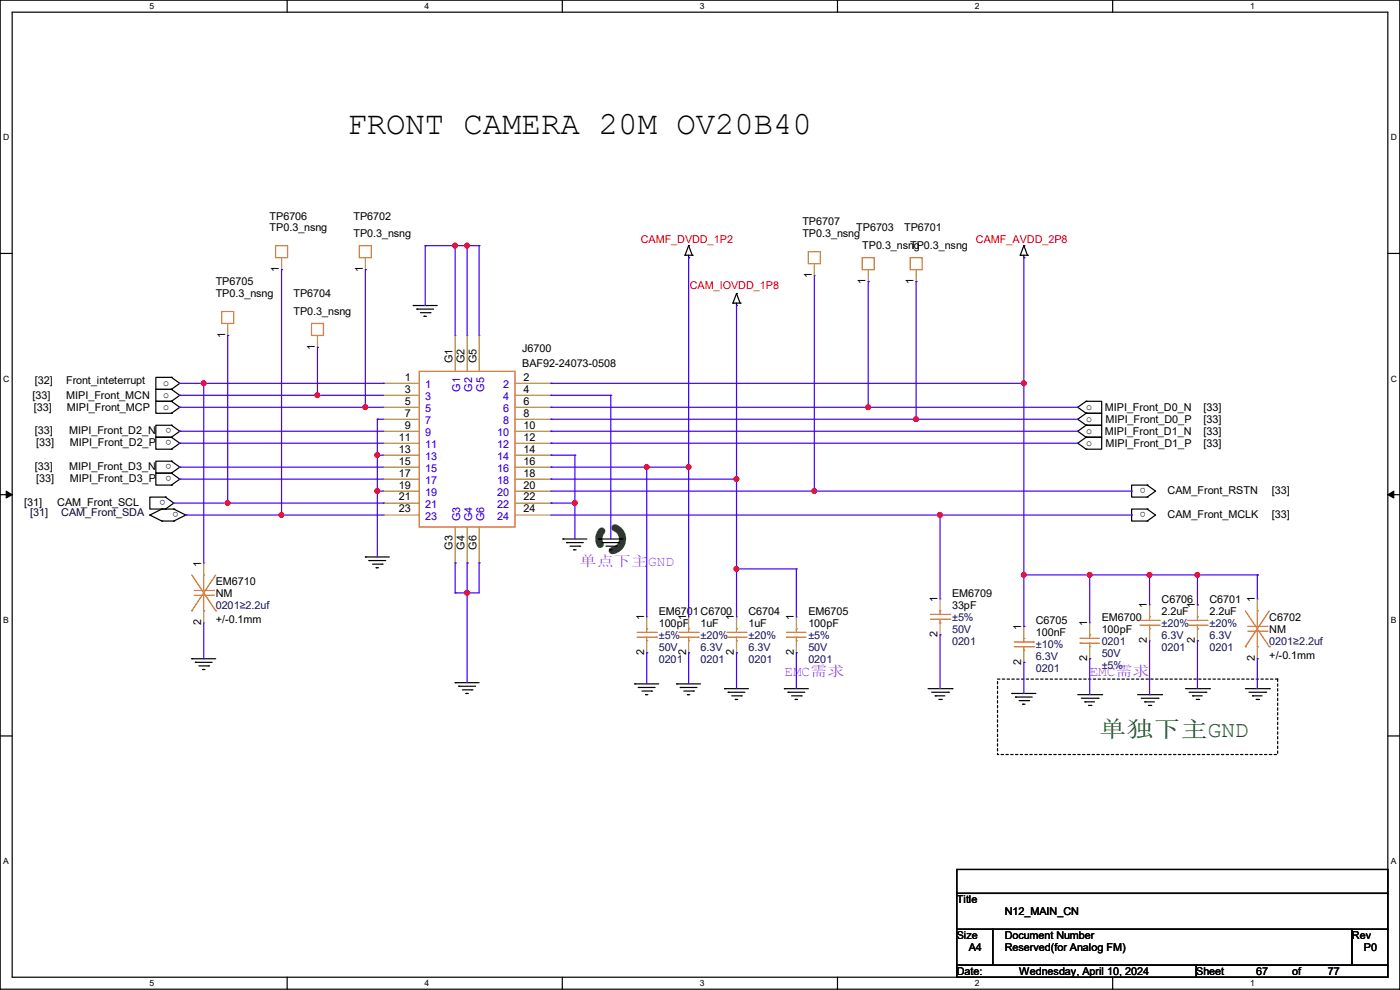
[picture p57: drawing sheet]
<svg xmlns="http://www.w3.org/2000/svg" width="297mm" height="210mm" viewBox="0 0 297 210" stroke-linecap="round" stroke-linejoin="round" font-family="sans-serif">
<defs><g id="words">
<text font-size="6.9" x="73.7" y="28.4">FRONT CAMERA 20M OV20B40</text>
<text font-size="4.8" fill="#008000" x="233.2" y="156.3">单独下主GND</text>
<g font-size="3" fill="#f0f">
<text x="123" y="120.1">单点下主</text>
<text x="137.5" y="120.1">GND</text>
<text x="166.4" y="143.4">EMC需求</text>
<text x="231.2" y="143.4">EMC需求</text>
</g>
<g font-size="2.3">
<text x="57.2" y="46.6">TP6706</text>
<text x="75" y="46.6">TP6702</text>
<text x="170.2" y="47.8">TP6707</text>
<text x="57.2" y="49.1">TP0.3_nsng</text>
<text x="75" y="50.4">TP0.3_nsng</text>
<text x="170.2" y="50.4">TP0.3_nsng</text>
<text x="181.7" y="49.1">TP6703</text>
<text x="182.9" y="52.9">TP0.3_nsng</text>
<text x="191.8" y="49.1">TP6701</text>
<text x="193.1" y="52.9">TP0.3_nsng</text>
<text x="59.2" y="57.7" transform="rotate(-90 59.2 57.7)">1</text>
<text x="77" y="57.7" transform="rotate(-90 77 57.7)">1</text>
<text x="172.2" y="59" transform="rotate(-90 172.2 59)">1</text>
<text x="45.8" y="60.5">TP6705</text>
<text x="45.8" y="63.1">TP0.3_nsng</text>
<text x="62.3" y="63.1">TP6704</text>
<text x="183.6" y="60.2" transform="rotate(-90 183.6 60.2)">1</text>
<text x="193.8" y="60.2" transform="rotate(-90 193.8 60.2)">1</text>
<text x="47.8" y="71.7" transform="rotate(-90 47.8 71.7)">1</text>
<text x="62.3" y="66.9">TP0.3_nsng</text>
<text x="66.8" y="74.2" transform="rotate(-90 66.8 74.2)">1</text>
<text x="96" y="77" transform="rotate(-90 96 77)">G1</text>
<text x="98.6" y="77" transform="rotate(-90 98.6 77)">G2</text>
<text x="101.1" y="77" transform="rotate(-90 101.1 77)">G5</text>
<text x="110.8" y="74.8">J6700</text>
<text x="110.8" y="77.8">BAF92-24073-0508</text>
<text x="7.4" y="81.4">[32]</text>
<text x="14" y="81.4">Front_inteterrupt</text>
<text x="34.6" y="81.9">o</text>
<text x="85.9" y="80.8">1</text>
<text x="85.9" y="83.3">3</text>
<text x="111" y="80.8">2</text>
<text x="111" y="83.3">4</text>
<text x="6.9" y="84.7">[33]</text>
<text x="7.2" y="87.2">[33]</text>
<text x="14.1" y="84.7">MIPI_Front_MCN</text>
<text x="14.2" y="87.2">MIPI_Front_MCP</text>
<text x="34.6" y="87">o</text>
<text x="34.6" y="84.5">o</text>
<text x="85.9" y="85.9">5</text>
<text x="85.9" y="88.4">7</text>
<text x="111" y="85.9">6</text>
<text x="111" y="88.4">8</text>
<text x="230.4" y="89.5">o</text>
<text x="230.4" y="87">o</text>
<text x="234.4" y="87.2">MIPI_Front_D0_N</text>
<text x="234.5" y="89.7">MIPI_Front_D0_P</text>
<text x="255.3" y="89.7">[33]</text>
<text x="255.3" y="87.2">[33]</text>
<text x="7.4" y="92">[33]</text>
<text x="7.7" y="94.6">[33]</text>
<text x="14.7" y="92">MIPI_Front_D2_N</text>
<text x="14.8" y="94.6">MIPI_Front_D2_P</text>
<text x="36.4" y="93.4" transform="rotate(-180 36.4 93.4)">o</text>
<text x="36.4" y="90.8" transform="rotate(-180 36.4 90.8)">o</text>
<text x="84.6" y="93.5">11</text>
<text x="85.9" y="90.9">9</text>
<text x="111" y="90.9">10</text>
<text x="111" y="93.5">12</text>
<text x="230.4" y="94.6">o</text>
<text x="230.4" y="92.1">o</text>
<text x="234.4" y="92.3">MIPI_Front_D1_N</text>
<text x="234.5" y="94.8">MIPI_Front_D1_P</text>
<text x="255.3" y="94.8">[33]</text>
<text x="255.3" y="92.3">[33]</text>
<text x="7.4" y="99.7">[33]</text>
<text x="14.7" y="99.7">MIPI_Front_D3_N</text>
<text x="36.4" y="101" transform="rotate(-180 36.4 101)">o</text>
<text x="36.4" y="98.5" transform="rotate(-180 36.4 98.5)">o</text>
<text x="84.6" y="96">13</text>
<text x="84.6" y="98.6">15</text>
<text x="84.6" y="101.1">17</text>
<text x="111" y="96">14</text>
<text x="111" y="98.6">16</text>
<text x="111" y="101.1">18</text>
<text x="5.1" y="107.3">[31]</text>
<text x="7.7" y="102.2">[33]</text>
<text x="12.1" y="107.3">CAM_Front_SCL</text>
<text x="14.8" y="102.2">MIPI_Front_D3_P</text>
<text x="35.1" y="106.1" transform="rotate(-180 35.1 106.1)">o</text>
<text x="84.6" y="103.6">19</text>
<text x="84.6" y="106.2">21</text>
<text x="111" y="103.6">20</text>
<text x="111" y="106.2">22</text>
<text x="243.1" y="103.5" transform="rotate(-180 243.1 103.5)">o</text>
<text x="247.7" y="104.7">CAM_Front_RSTN</text>
<text x="269.8" y="104.7">[33]</text>
<text x="37.9" y="108.6" transform="rotate(-180 37.9 108.6)">o</text>
<text x="84.6" y="108.7">23</text>
<text x="111" y="108.7">24</text>
<text x="243.1" y="108.6" transform="rotate(-180 243.1 108.6)">o</text>
<text x="247.7" y="109.8">CAM_Front_MCLK</text>
<text x="269.8" y="109.8">[33]</text>
<text x="96" y="116.6" transform="rotate(-90 96 116.6)">G3</text>
<text x="98.6" y="116.6" transform="rotate(-90 98.6 116.6)">G4</text>
<text x="101.1" y="116.6" transform="rotate(-90 101.1 116.6)">G6</text>
<text x="42.7" y="120.2" transform="rotate(-90 42.7 120.2)">1</text>
<text x="45.8" y="124">EM6710</text>
<text x="45.8" y="126.6">NM</text>
<text x="136.7" y="131.6" transform="rotate(-90 136.7 131.6)">1</text>
<text x="139.7" y="130.4">EM6701C6700</text>
<text x="145.5" y="131.6" transform="rotate(-90 145.5 131.6)">1</text>
<text x="155.7" y="131.6" transform="rotate(-90 155.7 131.6)">1</text>
<text x="158.8" y="130.4">C6704</text>
<text x="168.4" y="131.6" transform="rotate(-90 168.4 131.6)">1</text>
<text x="171.5" y="130.4">EM6705</text>
<text x="198.9" y="127.8" transform="rotate(-90 198.9 127.8)">1</text>
<text x="202" y="126.6">EM6709</text>
<text x="202" y="129.1">33pF</text>
<text x="233.7" y="131.7">EM6700</text>
<text x="243.3" y="129.1" transform="rotate(-90 243.3 129.1)">1</text>
<text x="246.4" y="127.8">C6706</text>
<text x="246.4" y="130.4">2.2uF</text>
<text x="253.5" y="129.1" transform="rotate(-90 253.5 129.1)">1</text>
<text x="256.6" y="127.8">C6701</text>
<text x="256.6" y="130.4">2.2uF</text>
<text x="266.2" y="127.8" transform="rotate(-90 266.2 127.8)">1</text>
<text x="269.3" y="131.7">C6702</text>
<text x="42.7" y="132.6" transform="rotate(-90 42.7 132.6)">2</text>
<text x="45.8" y="132.2">+/-0.1mm</text>
<text x="139.7" y="132.9">100pF</text>
<text x="148.6" y="132.9">1uF</text>
<text x="158.8" y="132.9">1uF</text>
<text x="171.5" y="132.9">100pF</text>
<text x="198.9" y="135.2" transform="rotate(-90 198.9 135.2)">2</text>
<text x="216.7" y="133.6" transform="rotate(-90 216.7 133.6)">1</text>
<text x="219.8" y="132.4">C6705</text>
<text x="219.8" y="135">100nF</text>
<text x="230.6" y="132.9" transform="rotate(-90 230.6 132.9)">1</text>
<text x="233.7" y="134.2">100pF</text>
<text x="243.3" y="136.4" transform="rotate(-90 243.3 136.4)">2</text>
<text x="253.5" y="136.4" transform="rotate(-90 253.5 136.4)">2</text>
<text x="269.3" y="134.2">NM</text>
<text x="136.7" y="139" transform="rotate(-90 136.7 139)">2</text>
<text x="145.5" y="139" transform="rotate(-90 145.5 139)">2</text>
<text x="155.7" y="139" transform="rotate(-90 155.7 139)">2</text>
<text x="168.4" y="139" transform="rotate(-90 168.4 139)">2</text>
<text x="216.7" y="141" transform="rotate(-90 216.7 141)">2</text>
<text x="230.6" y="140.3" transform="rotate(-90 230.6 140.3)">2</text>
<text x="266.2" y="140.3" transform="rotate(-90 266.2 140.3)">2</text>
<text x="269.3" y="139.8">+/-0.1mm</text>
<text x="203" y="191.6">Title</text>
<text x="213.2" y="194.1">N12_MAIN_CN</text>
<text x="203" y="199.2">Size</text>
<text x="205.5" y="201.8">A4</text>
<text x="213.1" y="199.2">Document Number</text>
<text x="213.2" y="201.8">Reserved(for Analog FM)</text>
<text x="286.8" y="199.2">Rev</text>
<text x="289.4" y="201.8">P0</text>
<text x="203" y="206.8">Date:</text>
<text x="216.2" y="206.8">Wednesday, April 10, 2024</text>
<text x="253.8" y="206.8">Sheet</text>
<text x="266.5" y="206.8">67</text>
<text x="274.1" y="206.8">of</text>
<text x="281.7" y="206.8">77</text>
</g>
<g font-size="2.3" fill="#f00">
<text x="135.9" y="51.6">CAMF_DVDD_1P2</text>
<text x="207.1" y="51.6">CAMF_AVDD_2P8</text>
<text x="146.3" y="61.3">CAM_IOVDD_1P8</text>
</g>
<g font-size="2.3" fill="#00c">
<text x="90.2" y="82.4">1</text>
<text x="97.6" y="83.1" transform="rotate(-90 97.6 83.1)">G1</text>
<text x="100.2" y="83.1" transform="rotate(-90 100.2 83.1)">G2</text>
<text x="102.7" y="83.1" transform="rotate(-90 102.7 83.1)">G5</text>
<text x="106.7" y="82.4">2</text>
<text x="90.2" y="84.9">3</text>
<text x="90.2" y="87.5">5</text>
<text x="106.7" y="84.9">4</text>
<text x="106.7" y="87.5">6</text>
<text x="90.2" y="90">7</text>
<text x="90.2" y="92.5">9</text>
<text x="90.2" y="95.1">11</text>
<text x="105.5" y="92.5">10</text>
<text x="105.5" y="95.1">12</text>
<text x="106.7" y="90">8</text>
<text x="90.2" y="97.6">13</text>
<text x="90.2" y="100.2">15</text>
<text x="105.5" y="97.6">14</text>
<text x="105.5" y="100.2">16</text>
<text x="90.2" y="102.7">17</text>
<text x="90.2" y="105.2">19</text>
<text x="90.2" y="107.8">21</text>
<text x="105.5" y="102.7">18</text>
<text x="105.5" y="105.2">20</text>
<text x="105.5" y="107.8">22</text>
<text x="90.2" y="110.3">23</text>
<text x="97.6" y="110.5" transform="rotate(-90 97.6 110.5)">G3</text>
<text x="100.2" y="110.5" transform="rotate(-90 100.2 110.5)">G4</text>
<text x="102.7" y="110.5" transform="rotate(-90 102.7 110.5)">G6</text>
<text x="105.5" y="110.3">24</text>
</g>
<g font-size="2.3" fill="#000040">
<text x="6.4" y="109.6">[31]</text>
<text x="13" y="109.6">CAM_Front_SDA</text>
</g>
<g font-size="2.3" fill="#000080">
<text x="45.8" y="129.1">0201≥2.2uf</text>
<text x="202" y="131.7">±5%</text>
<text x="139.7" y="135.5">±5%</text>
<text x="148.6" y="135.5">±20%</text>
<text x="158.8" y="135.5">±20%</text>
<text x="171.5" y="135.5">±5%</text>
<text x="202" y="136.7">0201</text>
<text x="202" y="134.2">50V</text>
<text x="219.8" y="137.5">±10%</text>
<text x="233.7" y="136.7">0201</text>
<text x="246.4" y="135.5">6.3V</text>
<text x="246.4" y="132.9">±20%</text>
<text x="256.6" y="135.5">6.3V</text>
<text x="256.6" y="132.9">±20%</text>
<text x="269.3" y="136.7">0201≥2.2uf</text>
<text x="139.7" y="140.5">0201</text>
<text x="139.7" y="138">50V</text>
<text x="148.6" y="140.5">0201</text>
<text x="148.6" y="138">6.3V</text>
<text x="158.8" y="140.5">0201</text>
<text x="158.8" y="138">6.3V</text>
<text x="171.5" y="140.5">0201</text>
<text x="171.5" y="138">50V</text>
<text x="219.8" y="142.6">0201</text>
<text x="219.8" y="140">6.3V</text>
<text x="233.7" y="139.3">50V</text>
<text x="233.7" y="141.8">±5%</text>
<text x="246.4" y="138">0201</text>
<text x="256.6" y="138">0201</text>
</g>
<g font-size="1.8">
<text x="31.7" y="1.9">5</text>
<text x="90.1" y="1.9">4</text>
<text x="148.5" y="1.9">3</text>
<text x="206.8" y="1.9">2</text>
<text x="265.2" y="1.9">1</text>
<text x=".7" y="29.8">D</text>
<text x="295.1" y="29.8">D</text>
<text x=".7" y="80.9">C</text>
<text x="295.1" y="80.9">C</text>
<text x=".7" y="132.1">B</text>
<text x="295.1" y="132.1">B</text>
<text x=".7" y="183.3">A</text>
<text x="295.1" y="183.3">A</text>
<text x="31.7" y="209.2">5</text>
<text x="90.1" y="209.2">4</text>
<text x="148.5" y="209.2">3</text>
<text x="206.8" y="209.2">2</text>
<text x="265.2" y="209.2">1</text>
</g>
</g></defs>
<path d="M0 0h297v209.8h-297zM2.6 2.6h291.8v204.7h-291.8z" fill="none" stroke="#000" stroke-width=".25"/>
<g fill="#fff">
<path d="M31.7 .3h1v2h-1z"/>
<path d="M31.7 207.6h1v1.9h-1z"/>
</g>
<path d="M60.9 0v2.6M60.9 207.3v2.5" fill="none" stroke="#000" stroke-width=".25"/>
<g fill="#fff">
<path d="M90.1 .3h1v2h-1z"/>
<path d="M90.1 207.6h1v1.9h-1z"/>
</g>
<path d="M119.3 0v2.6M119.3 207.3v2.5" fill="none" stroke="#000" stroke-width=".25"/>
<g fill="#fff">
<path d="M148.5 .3h.9v2h-.9z"/>
<path d="M148.5 207.6h.9v1.9h-.9z"/>
</g>
<path d="M177.7 0v2.6M177.7 207.3v2.5" fill="none" stroke="#000" stroke-width=".25"/>
<g fill="#fff">
<path d="M206.8 .3h1v2h-1z"/>
<path d="M206.8 207.6h1v1.9h-1z"/>
</g>
<path d="M236.1 0v2.6M236.1 207.3v2.5" fill="none" stroke="#000" stroke-width=".25"/>
<g fill="#fff">
<path d="M265.2 .3h1v2h-1z"/>
<path d="M265.2 207.6h1v1.9h-1z"/>
<path d="M.7 28.2h1.2v1.9h-1.2z"/>
<path d="M295.1 28.2h1.2v1.9h-1.2z"/>
<path d="M.7 79.3h1.2v2h-1.2z"/>
<path d="M295.1 79.3h1.2v2h-1.2z"/>
</g>
<path d="M0 53.8h2.6M294.4 53.8h2.6" fill="none" stroke="#000" stroke-width=".25"/>
<g fill="#fff">
<path d="M.7 130.5h1.2v2h-1.2z"/>
<path d="M295.1 130.5h1.1v2h-1.1z"/>
</g>
<path d="M0 104.9h2.6M294.4 104.9h2.6" fill="none" stroke="#000" stroke-width=".25"/>
<path d="M1.3 104.2l1.3 .7-1.3 .8zM294.4 104.9l1.3-.7v1.5z" fill="#000" stroke="#000" stroke-width=".21"/>
<g fill="#fff">
<path d="M.7 181.7h1.2v2h-1.2z"/>
<path d="M295.1 181.7h1.1v2h-1.1z"/>
</g>
<g fill="none" stroke="#000" stroke-width=".25">
<path d="M145.3 54.1h.1M145.3 54.1h1.6M146.1 54.7h.1M146.1 52.1h.1M146.1 54.1v.6M146.1 52.1l-.8 2M146.1 52.1l.8 2M146.9 54.1h.1M216.5 54.1h.1M216.5 54.1h1.5M217.2 54.7h.1M217.2 52.1h.1"/>
<path d="M217.2 54.1v.6M217.2 52.1l-.7 2M217.2 52.1l.8 2M218 54.1h.1M87.7 64.8h.1M87.7 64.8h5.1M88.4 65.6h.1M88.4 65.6h3.6M89.2 66.3h2M90 67.1h.1M90 67.1h.5M91.2 66.3h.1"/>
<path d="M155.5 64.3h.1M155.5 64.3h1.5M156.3 64.8h.1M156.3 62.3h.1M156.3 64.3v.5M156.3 62.3l.7 2M156.3 62.3l-.8 2M157 64.3h.1M36.4 95.3h.1M36.4 92.8h.1M36.4 92.8h-3.3v2.5h3.3M36.4 90.2h.1"/>
<path d="M36.4 90.2h-3.3v2.6h3.3M36.4 85.1h.1M36.4 87.7h.1M36.4 85.1h-3.3v2.6h3.3M36.4 82.6h.1M36.4 82.6h-3.3v2.5h3.3M36.4 97.8h.1M36.4 97.8h-3.3v2.6h3.3M36.4 80.1h.1M36.4 80.1h-3.3v2.5h3.3M36.4 92.8l1.7 1.2-1.7 1.3M36.4 90.2l1.7 1.3-1.7 1.3"/>
<path d="M36.4 85.1l1.7 1.3-1.7 1.3M36.4 82.6l1.7 1.3-1.7 1.2M36.4 97.8l1.7 1.3-1.7 1.3M36.4 80.1l1.7 1.2-1.7 1.3M230.4 87.7h.1M230.4 90.2h.1M230.4 87.7h3.3v2.5h-3.3M230.4 85.1h.1M230.4 85.1h3.3v2.6h-3.3M230.4 92.8h.1M230.4 95.3h.1M230.4 92.8h3.3v2.5h-3.3"/>
<path d="M230.4 90.2h3.3v2.6h-3.3M230.4 87.7l-1.8 1.2 1.8 1.3M230.4 85.1l-1.8 1.3 1.8 1.3M230.4 92.8l-1.8 1.2 1.8 1.3M230.4 90.2l-1.8 1.3 1.8 1.3M31.8 109.3h.1M31.8 109.3l2.5 1.2M34.3 110.5h.1M34.3 108h.1M34.3 110.5h2.6M34.3 108h2.6M34.3 108l-2.5 1.3"/>
<path d="M35.1 108h.1M35.1 105.5h.1M35.1 105.5h-3.3v2.5h3.3M35.1 105.5l1.8 1.2-1.8 1.3M36.4 102.9h.1M36.4 100.4h.1M36.4 100.4h-3.3v2.5h3.3M36.4 100.4l1.7 1.2-1.7 1.3M36.9 110.5h.1M36.9 108h.1M36.9 108l2.5 1.3M39.4 109.3h.1"/>
<path d="M39.4 109.3l-2.5 1.2M77.5 118.2h.1M77.5 118.2h5.1M78.3 118.9h.1M78.3 118.9h3.5M79 119.7h2.1M81.1 119.7h.1M119.4 114.3h.1M119.4 114.3h5.1M120.2 115.1h.1M120.2 115.1h3.5M120.9 115.9h2.1"/>
<path d="M121.7 116.6h.1M121.7 116.6h.5M123 115.9h.1M127 114.3h.1M127 114.3h5.1M127.8 115.1h.1M127.8 115.1h3.6M128.6 115.9h2M129.3 116.6h.1M129.3 116.6h.5M130.6 115.9h.1M243.4 110.5h.1"/>
<path d="M243.4 108h.1M243.4 108h-3.3v2.5h3.3M243.4 105.5h.1M243.4 102.9h.1M243.4 102.9h-3.3v2.6h3.3M243.4 108l1.8 1.3-1.8 1.2M243.4 102.9l1.8 1.3-1.8 1.3M40.7 139.7h.1M40.7 139.7h5.1M79.8 120.4h.1M79.8 120.4h.5M0 156.1h2.6"/>
<path d="M41.4 140.5h.1M41.4 140.5h3.6M42.2 141.3h2M43 142h.1M43 142h.5M44.2 141.3h.1M96.6 144.8h.1M96.6 144.8h5M97.3 145.6h.1M97.3 145.6h3.6M98.1 146.3h2M98.8 147.1h.1"/>
<path d="M98.8 147.1h.6M100.1 146.3h.1M134.7 145.1h.1M134.7 145.1h5M135.4 145.8h.1M135.4 145.8h3.6M136.2 146.6h2M136.9 147.4h.1M136.9 147.4h.6M138.2 146.6h.1M143.6 145.1h.1M143.6 145.1h5"/>
<path d="M144.3 145.8h.1M144.3 145.8h3.6M145.1 146.6h2M145.8 147.4h.1M145.8 147.4h.5M147.1 146.6h.1M153.7 146.1h.1M153.7 146.1h5.1M154.5 146.9h.1M154.5 146.9h3.5M155.2 147.6h2.1M156 148.4h.1"/>
<path d="M156 148.4h.5M157.3 147.6h.1M166.4 146.1h.1M166.4 146.1h5.1M167.2 146.9h.1M167.2 146.9h3.5M167.9 147.6h2.1M168.7 148.4h.1M168.7 148.4h.5M170 147.6h.1M196.9 146.1h5.1M197.7 146.9h3.5"/>
<path d="M198.4 147.6h.1M198.4 147.6h2M199.2 148.4h.5M199.7 148.4h.1M201.2 146.9h.1M202 146.1h.1M214.7 147.1h.1M214.7 147.1h5.1M215.4 147.9h.1M215.4 147.9h3.6M216.2 148.6h2M217 149.4h.1"/>
<path d="M217 149.4h.5M218.2 148.6h.1M228.6 147.4h5.1M229.4 148.1h3.6M230.2 148.9h.1M230.2 148.9h2M230.9 149.6h.5M231.4 149.6h.1M233 148.1h.1M233.7 147.4h.1M241.3 147.4h5.1M242.1 148.1h3.6"/>
<path d="M242.9 148.9h.1M242.9 148.9h2M243.6 149.6h.5M244.1 149.6h.1M245.7 148.1h.1M246.4 147.4h.1M251.5 146.1h5.1M252.3 146.9h3.5M253 147.6h.1M253 147.6h2.1M253.8 148.4h.5M254.3 148.4h.1"/>
<path d="M255.8 146.9h.1M256.6 146.1h.1M264.2 146.1h5.1M265 146.9h3.5M265.7 147.6h.1M265.7 147.6h2.1M266.5 148.4h.5M267 148.4h.1M268.5 146.9h.1M269.3 146.1h.1M294.4 156.1h2.6M203 184.4h91.4v5.1h-91.4z"/>
<path d="M203 189.5h91.4v7.6h-91.4zM203 197.1h7.6v7.7h-7.6zM210.6 197.1h76.2v7.7h-76.2zM286.8 197.1h7.6v7.7h-7.6zM203 204.8h50.8v2.5h-50.8zM253.8 204.8h40.6v2.5h-40.6z"/>
</g>
<path d="M211.6 144.1h59.5v16h-59.5z" fill="none" stroke="#000" stroke-width=".25" stroke-dasharray=".5"/>
<circle cx="129.6" cy="114.3" r="2.52" fill="none" stroke="#008000" stroke-width="1.5" stroke-dasharray="3"/>
<g fill="none" stroke="#cc8006" stroke-width=".25">
<path d="M58.5 52.1h2.5v2.6h-2.5zM76.2 52.1h2.6v2.6h-2.6zM171.5 53.4h2.5v2.5h-2.5zM182.9 54.7h2.6v2.5h-2.6zM193.1 54.7h2.5v2.5h-2.5zM47 66.1h2.6v2.5h-2.6zM66.1 68.6h2.5v2.6h-2.5zM88.9 78.8h20.4v33h-20.4zM40.7 129.6h.1M40.7 122l5.1 7.6M41.2 125.3h4.1M41.2 126.3h4.1"/>
<path d="M43.2 122h.1M43.2 129.6h.1M43.2 122v3.3M43.2 126.3v3.3M45.3 125.3h.1M45.3 126.3h.1M45.8 129.6h.1M45.8 122l-5.1 7.6M135.2 134.2h4M135.2 135.2h4M137.2 133.4h.1M137.2 135.9h.1"/>
<path d="M137.2 133.4v.8M137.2 135.2v.7M139.2 134.2h.1M139.2 135.2h.1M144.1 134.2h4M144.1 135.2h4M146.1 133.4h.1M146.1 135.9h.1M146.1 133.4v.8M146.1 135.2v.7M148.1 134.2h.1M148.1 135.2h.1"/>
<path d="M154.2 134.2h4.1M154.2 135.2h4.1M156.3 133.4h.1M156.3 135.9h.1M156.3 133.4v.8M156.3 135.2v.7M158.3 134.2h.1M158.3 135.2h.1M166.9 134.2h.1M166.9 135.2h.1M166.9 134.2h4.1M166.9 135.2h4.1"/>
<path d="M169 133.4h.1M169 135.9h.1M169 133.4v.8M169 135.2v.7M197.4 130.3h4.1M197.4 131.4h4.1M199.4 129.6h.1M199.4 132.1h.1M199.4 129.6v.7M199.4 131.4v.7M201.5 130.3h.1M201.5 131.4h.1"/>
<path d="M215.2 136.2h4M215.2 137.2h4M217.2 135.4h.1M217.2 138h.1M217.2 135.4v.8M217.2 137.2v.8M219.2 136.2h.1M219.2 137.2h.1M229.2 135.4h.1M229.2 136.4h.1M229.2 135.4h4M229.2 136.4h4"/>
<path d="M231.2 134.7h.1M231.2 137.2h.1M231.2 134.7v.7M231.2 136.4v.8M241.9 131.6h4M241.9 132.6h4M243.9 130.9h.1M243.9 133.4h.1M243.9 130.9v.7M243.9 132.6v.8M245.9 131.6h.1M245.9 132.6h.1"/>
<path d="M252 131.6h4.1M252 132.6h4.1M254 130.9h.1M254 133.4h.1M254 130.9v.7M254 132.6v.8M256.1 131.6h.1M256.1 132.6h.1M264.2 137.2h.1M264.2 129.6l5.1 7.6M264.7 132.9h4.1M264.7 133.9h4.1"/>
<path d="M266.7 129.6h.1M266.7 137.2h.1M266.7 129.6v3.3M266.7 133.9v3.3M268.8 132.9h.1M268.8 133.9h.1M269.3 137.2h.1M269.3 129.6l-5.1 7.6"/>
</g>
<g fill="none" stroke="#a84" stroke-width=".25">
<path d="M59.7 57.2h.1M59.7 54.7v2.5M77.5 57.2h.1M77.5 54.7v2.5M172.8 58.5h.1M172.8 55.9v2.6M184.2 59.7h.1M184.2 57.2v2.5M194.4 59.7h.1M194.4 57.2v2.5M48.3 71.2h.1M48.3 68.6v2.6"/>
<path d="M67.4 73.7h.1M67.4 71.2v2.5M96.6 71.2h.1M96.6 71.2v7.6M99.1 71.2h.1M99.1 71.2v7.6M101.6 71.2h.1M101.6 71.2v7.6M81.3 81.3h.1M81.3 83.9h.1M81.3 86.4h.1M81.3 88.9h.1"/>
<path d="M81.3 91.5h.1M81.3 94h.1M81.3 96.6h.1M81.3 99.1h.1M81.3 81.3h7.6M81.3 83.9h7.6M81.3 86.4h7.6M81.3 88.9h7.6M81.3 91.5h7.6M81.3 94h7.6M81.3 96.6h7.6M81.3 99.1h7.6"/>
<path d="M109.3 81.3h7.6M109.3 83.9h7.6M109.3 86.4h7.6M109.3 88.9h7.6M109.3 91.5h7.6M109.3 94h7.6M109.3 96.6h7.6M109.3 99.1h7.6M116.9 81.3h.1M116.9 83.9h.1M116.9 86.4h.1M116.9 88.9h.1"/>
<path d="M116.9 91.5h.1M116.9 94h.1M116.9 96.6h.1M116.9 99.1h.1M43.2 119.4h.1M43.2 119.4v2.6M81.3 101.6h.1M81.3 104.2h.1M81.3 106.7h.1M81.3 109.3h.1M81.3 101.6h7.6M81.3 104.2h7.6"/>
<path d="M81.3 106.7h7.6M81.3 109.3h7.6M96.6 119.4h.1M96.6 111.8v7.6M99.1 119.4h.1M99.1 111.8v7.6M101.6 119.4h.1M101.6 111.8v7.6M109.3 101.6h7.6M109.3 104.2h7.6M109.3 106.7h7.6M109.3 109.3h7.6"/>
<path d="M116.9 101.6h.1M116.9 104.2h.1M116.9 106.7h.1M116.9 109.3h.1M43.2 132.1h.1M43.2 129.6v2.5M137.2 130.9h.1M137.2 138.5h.1M137.2 130.9v2.5M137.2 135.9v2.6M146.1 130.9h.1M146.1 138.5h.1"/>
<path d="M146.1 130.9v2.5M146.1 135.9v2.6M156.3 130.9h.1M156.3 138.5h.1M156.3 130.9v2.5M156.3 135.9v2.6M169 130.9h.1M169 138.5h.1M169 130.9v2.5M169 135.9v2.6M199.4 127h.1M199.4 134.7h.1"/>
<path d="M199.4 127v2.6M199.4 132.1v2.6M217.2 132.9h.1M217.2 132.9v2.5M217.2 138v2.5M231.2 132.1h.1M231.2 139.7h.1M231.2 132.1v2.6M231.2 137.2v2.5M243.9 128.3h.1M243.9 135.9h.1M243.9 128.3v2.6"/>
<path d="M243.9 133.4v2.5M254 128.3h.1M254 135.9h.1M254 128.3v2.6M254 133.4v2.5M266.7 127h.1M266.7 139.7h.1M266.7 127v2.6M266.7 137.2v2.5M217.2 140.5h.1"/>
</g>
<g fill="none" stroke="#4200ff" stroke-width=".25">
<path d="M59.7 57.2h.1M59.7 57.2v52.1M77.5 57.2h.1M77.5 57.2v29.2M90.2 52.1h.1M90.2 52.1v12.7M90.2 52.1h11.4M96.6 52.1h.1M96.6 52.1v19.1M99.1 52.1h.1M99.1 52.1v19.1M101.6 52.1h.1"/>
<path d="M101.6 52.1v19.1M146.1 54.7h.1M146.1 54.7v76.2M172.8 58.5v45.7M184.2 59.7h.1M184.2 59.7v26.7M194.4 59.7h.1M194.4 59.7v29.2M217.2 54.7h.1M217.2 54.7v78.2M48.3 71.2h.1M48.3 71.2v35.5"/>
<path d="M67.4 73.7h.1M67.4 73.7v10.2M156.3 64.8h.1M156.3 64.8v66.1M38.1 86.4h.1M38.1 83.9h.1M38.1 94h.1M38.1 91.5h.1M38.1 99.1h.1M38.1 81.3h43.2M38.1 83.9h43.2M38.1 86.4h43.2"/>
<path d="M38.1 91.5h43.2M38.1 94h43.2M38.1 99.1h43.2M43.2 81.3h.1M43.2 81.3v38.1M67.4 83.9h.1M77.5 86.4h.1M80.1 88.9h.1M80.1 96.6h.1M80.1 88.9v29.3M80.1 88.9h1.2M80.1 96.6h1.2"/>
<path d="M81.3 81.3h.1M116.9 81.3h.1M116.9 83.9h.1M116.9 86.4h.1M116.9 88.9h.1M116.9 91.5h.1M116.9 94h.1M116.9 96.6h.1M116.9 99.1h.1M116.9 81.3h100.3M116.9 83.9h12.7M116.9 86.4h111.7"/>
<path d="M116.9 88.9h111.7M116.9 91.5h111.7M116.9 94h111.7M116.9 96.6h5.1M116.9 99.1h29.2M122 96.6h.1M122 96.6v17.7M129.6 83.9h.1M129.6 83.9v30.4M137.2 99.1h.1M137.2 99.1v31.8M146.1 99.1h.1"/>
<path d="M184.2 86.4h.1M194.4 88.9h.1M36.9 106.7h44.4M38.1 101.6h.1M38.1 101.6h43.2M39.4 109.3h41.9M48.3 106.7h.1M59.7 109.3h.1M80.1 104.2h.1M80.1 104.2h1.2M81.3 106.7h.1M96.6 119.4h.1"/>
<path d="M96.6 119.4v6.4M99.1 119.4h.1M99.1 119.4v25.4M101.6 119.4h.1M101.6 119.4v6.4h-5M116.9 101.6h.1M116.9 106.7h.1M116.9 101.6h39.4M116.9 104.2h123.2M116.9 106.7h5.1M116.9 109.3h123.2M122 106.7h.1"/>
<path d="M156.3 101.6h.1M172.8 104.2h.1M199.4 109.3h.1M199.4 109.3v17.7M240.1 109.3h.1M240.1 104.2h.1M43.2 139.7h.1M43.2 132.1v7.6M96.6 125.8h.1M99.1 125.8h.1M137.2 138.5h.1M137.2 138.5v6.6"/>
<path d="M146.1 138.5h.1M146.1 138.5v6.6M156.3 120.7h.1M156.3 138.5h.1M156.3 138.5v7.6M156.3 120.7h12.7M169 120.7h.1M169 138.5h.1M169 120.7v10.2M169 138.5v7.6M199.4 134.7h.1M199.4 134.7v11.4"/>
<path d="M217.2 122h.1M217.2 132.9h.1M217.2 122h49.5M231.2 122h.1M231.2 139.7h.1M231.2 122v10.1M231.2 139.7v7.7M243.9 122h.1M243.9 122v6.3M243.9 135.9v11.5M254 135.9h.1M254 128.3h.1"/>
<path d="M254 122h.1M254 122v6.3M254 135.9v10.2M266.7 139.7h.1M266.7 122h.1M266.7 122v5M266.7 139.7v6.4M217.2 140.5h.1M217.2 140.5v6.6M243.9 147.4h.1"/>
</g>
<g fill="#f00" stroke="#f00" stroke-width=".25">
<circle cx="96.5" cy="52.1" r=".49"/>
<circle cx="99.1" cy="52.1" r=".49"/>
<circle cx="217.2" cy="81.3" r=".49"/>
<circle cx="217.2" cy="121.9" r=".49"/>
<circle cx="67.3" cy="83.8" r=".49"/>
<circle cx="184.2" cy="86.4" r=".49"/>
<circle cx="194.3" cy="88.9" r=".49"/>
<circle cx="80" cy="96.5" r=".49"/>
<circle cx="146.1" cy="99.1" r=".49"/>
<circle cx="156.2" cy="101.6" r=".49"/>
<circle cx="156.2" cy="120.7" r=".49"/>
<circle cx="80" cy="104.2" r=".49"/>
<circle cx="172.7" cy="104.2" r=".49"/>
<circle cx="121.9" cy="106.7" r=".49"/>
<circle cx="99.1" cy="125.8" r=".49"/>
<circle cx="77.5" cy="86.4" r=".49"/>
<circle cx="137.2" cy="99.1" r=".49"/>
<circle cx="199.4" cy="109.2" r=".49"/>
<circle cx="231.2" cy="121.9" r=".49"/>
<circle cx="254" cy="121.9" r=".49"/>
<circle cx="243.9" cy="121.9" r=".49"/>
<circle cx="43.2" cy="81.3" r=".49"/>
<circle cx="48.3" cy="106.7" r=".49"/>
<circle cx="59.7" cy="109.2" r=".49"/>
</g>
<use href="#words"/>
</svg>
